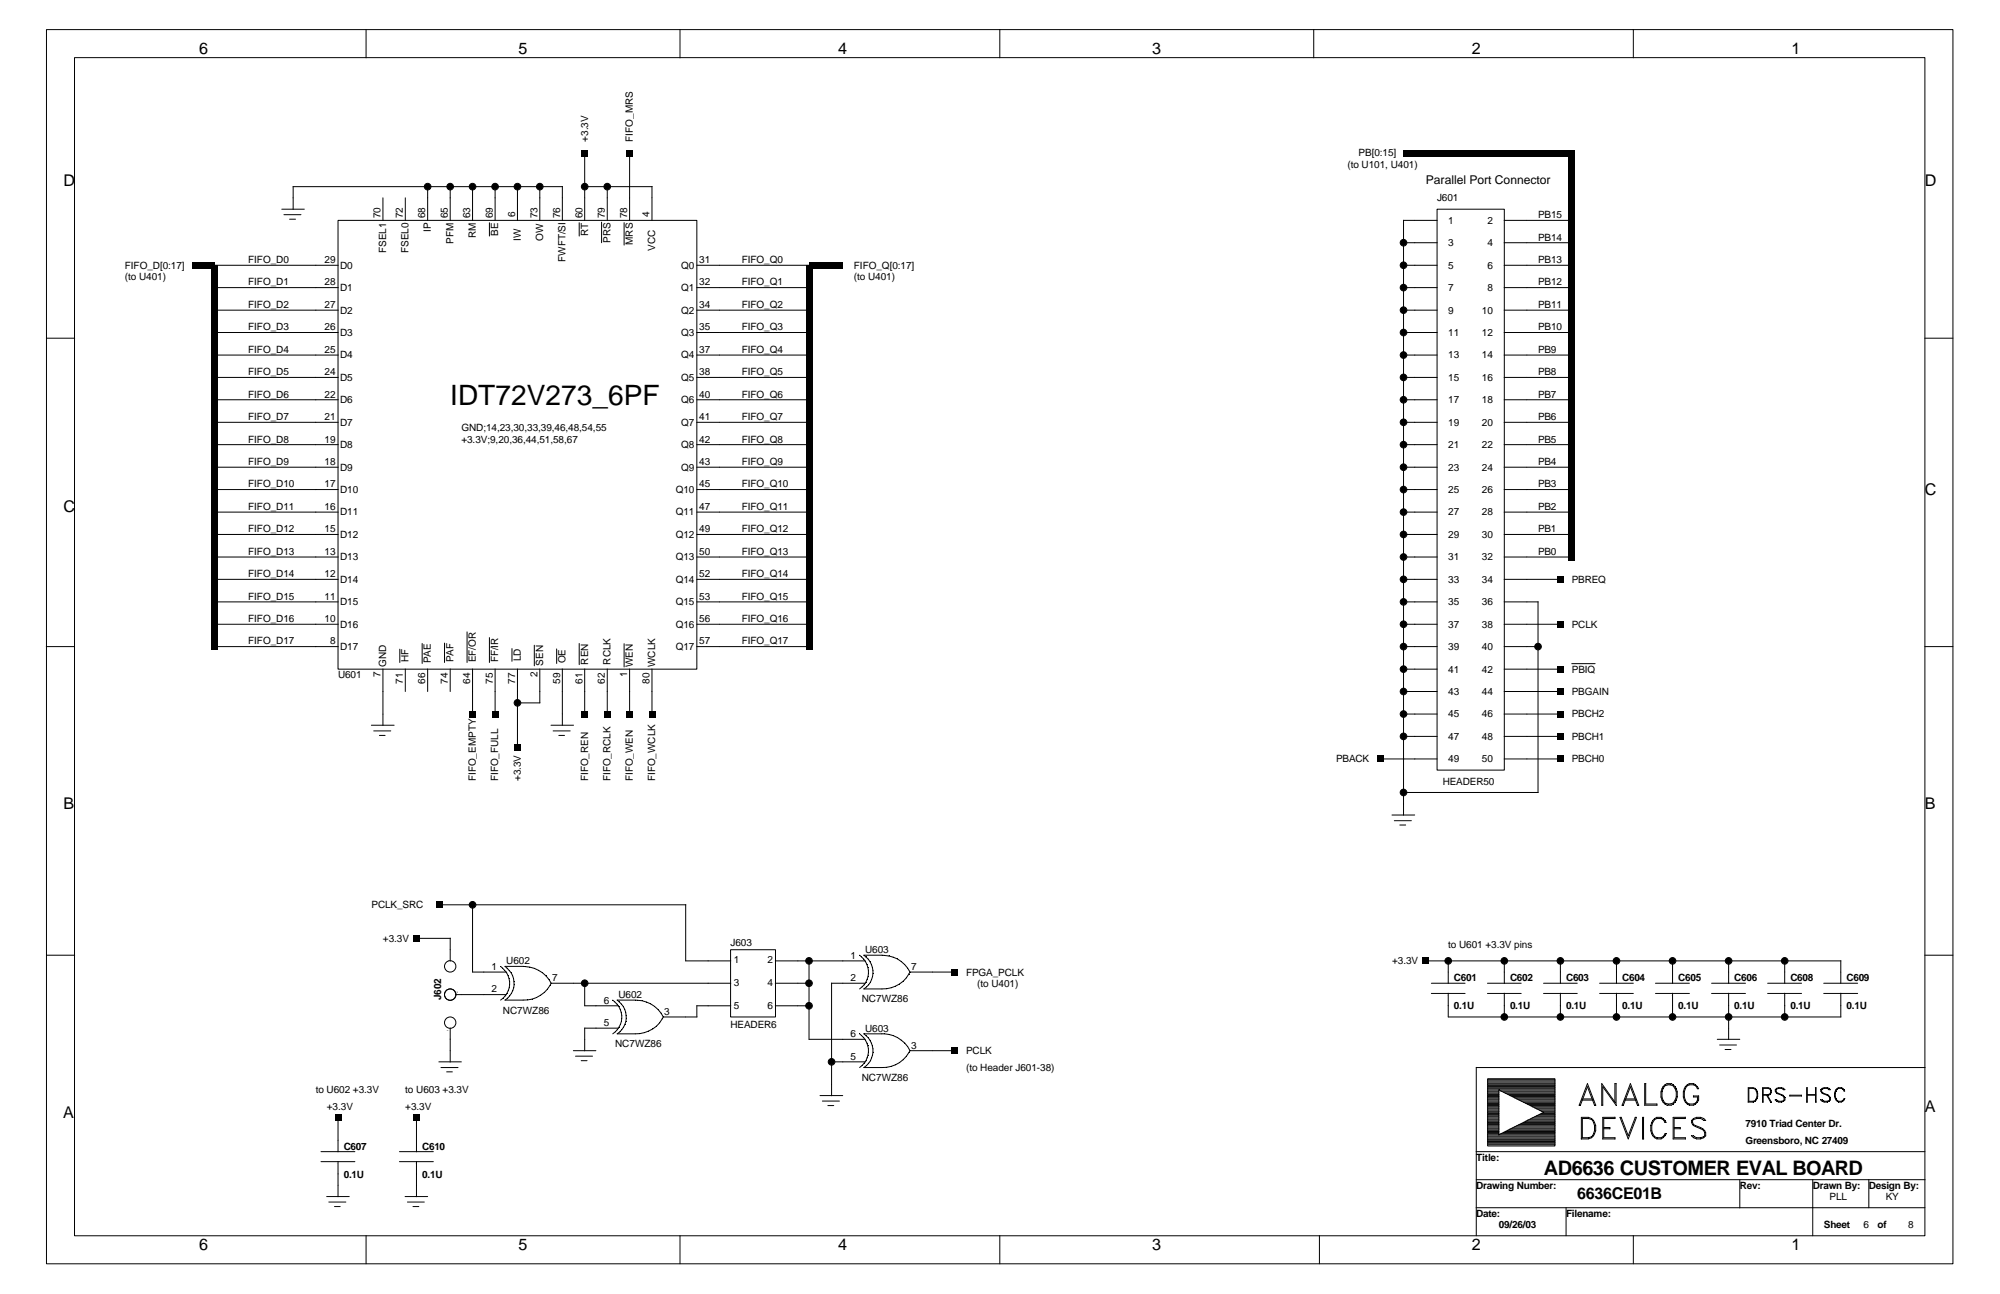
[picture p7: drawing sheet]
<svg xmlns="http://www.w3.org/2000/svg" width="432mm" height="279mm" viewBox="0 0 432 279" stroke-linecap="round" stroke-linejoin="round" font-family="sans-serif">
<defs><g id="words">
<text font-size="6.1" x="97.2" y="87.5">IDT72V273_6PF</text>
<text font-size="4.3" x="333.3" y="253.8">AD6636 CUSTOMER EVAL BOARD</text>
<g font-size="3.5">
<text x="43" y="11.7">6</text>
<text x="112" y="11.7">5</text>
<text x="181" y="11.7">4</text>
<text x="248.8" y="11.7">3</text>
<text x="317.8" y="11.7">2</text>
<text x="386.8" y="11.7">1</text>
<text x="13.7" y="40.3">D</text>
<text x="415.6" y="40.3">D</text>
<text x="415.6" y="106.9">C</text>
<text x="13.7" y="110.5">C</text>
<text x="13.7" y="174.7">B</text>
<text x="415.6" y="174.7">B</text>
<text x="13.7" y="241.3">A</text>
<text x="415.6" y="240.2">A</text>
<text x="340.5" y="258.8">6636CE01B</text>
<text x="43" y="269.9">6</text>
<text x="112" y="269.9">5</text>
<text x="181" y="269.9">4</text>
<text x="248.8" y="269.9">3</text>
<text x="317.8" y="269.9">2</text>
<text x="386.8" y="269.9">1</text>
</g>
<text font-size="2.6" x="307.8" y="39.8">Parallel Port Connector</text>
<g font-size="2.2">
<text x="127" y="30.6" transform="rotate(-90 127 30.6)">+3.3V</text>
<text x="136.7" y="30.6" transform="rotate(-90 136.7 30.6)">FIFO_MRS</text>
<text x="293.3" y="33.8">PB[0:15]</text>
<text x="290.9" y="36.2">(to U101, U401)</text>
<text x="82.2" y="47.1" transform="rotate(-90 82.2 47.1)">70</text>
<text x="87" y="47.1" transform="rotate(-90 87 47.1)">72</text>
<text x="91.8" y="47.1" transform="rotate(-90 91.8 47.1)">68</text>
<text x="96.7" y="47.1" transform="rotate(-90 96.7 47.1)">65</text>
<text x="101.5" y="47.1" transform="rotate(-90 101.5 47.1)">63</text>
<text x="106.4" y="47.1" transform="rotate(-90 106.4 47.1)">69</text>
<text x="111.2" y="46.9" transform="rotate(-90 111.2 46.9)">6</text>
<text x="116" y="47.1" transform="rotate(-90 116 47.1)">73</text>
<text x="120.9" y="47.1" transform="rotate(-90 120.9 47.1)">76</text>
<text x="125.7" y="47.1" transform="rotate(-90 125.7 47.1)">60</text>
<text x="130.6" y="47.1" transform="rotate(-90 130.6 47.1)">79</text>
<text x="135.4" y="47.1" transform="rotate(-90 135.4 47.1)">78</text>
<text x="140.3" y="46.9" transform="rotate(-90 140.3 46.9)">4</text>
<text x="310.3" y="43.5">J601</text>
<text x="332.1" y="47.1">PB15</text>
<text x="93" y="50" transform="rotate(-90 93 50)">IP</text>
<text x="97.9" y="52.7" transform="rotate(-90 97.9 52.7)">PFM</text>
<text x="102.7" y="51.4" transform="rotate(-90 102.7 51.4)">RM</text>
<text x="107.6" y="51" transform="rotate(-90 107.6 51)">BE</text>
<text x="112.4" y="51.9" transform="rotate(-90 112.4 51.9)">IW</text>
<text x="117.3" y="51.9" transform="rotate(-90 117.3 51.9)">OW</text>
<text x="127" y="51" transform="rotate(-90 127 51)">RT</text>
<text x="131.8" y="52.4" transform="rotate(-90 131.8 52.4)">PRS</text>
<text x="136.7" y="52.9" transform="rotate(-90 136.7 52.9)">MRS</text>
<text x="312.7" y="48.3">1</text>
<text x="312.7" y="53.2">3</text>
<text x="321.2" y="48.3">2</text>
<text x="321.2" y="53.2">4</text>
<text x="332.1" y="51.9">PB14</text>
<text x="27" y="58">FIFO_D[0:17]</text>
<text x="53.6" y="56.8">FIFO_D0</text>
<text x="70.1" y="56.8">29</text>
<text x="73.4" y="58">D0</text>
<text x="83.4" y="54.6" transform="rotate(-90 83.4 54.6)">FSEL1</text>
<text x="88.2" y="54.6" transform="rotate(-90 88.2 54.6)">FSEL0</text>
<text x="122.1" y="56.6" transform="rotate(-90 122.1 56.6)">FWFT/SI</text>
<text x="141.5" y="54.1" transform="rotate(-90 141.5 54.1)">VCC</text>
<text x="147.1" y="58">Q0</text>
<text x="151" y="56.8">31</text>
<text x="160.1" y="56.8">FIFO_Q0</text>
<text x="184.4" y="58">FIFO_Q[0:17]</text>
<text x="312.7" y="58">5</text>
<text x="321.2" y="58">6</text>
<text x="332.1" y="56.8">PB13</text>
<text x="27" y="60.5">(to U401)</text>
<text x="53.6" y="61.6">FIFO_D1</text>
<text x="70.1" y="61.6">28</text>
<text x="73.4" y="62.9">D1</text>
<text x="147.1" y="62.9">Q1</text>
<text x="151" y="61.6">32</text>
<text x="160.1" y="61.6">FIFO_Q1</text>
<text x="184.4" y="60.5">(to U401)</text>
<text x="312.7" y="62.9">7</text>
<text x="321.2" y="62.9">8</text>
<text x="332.1" y="61.6">PB12</text>
<text x="53.6" y="66.5">FIFO_D2</text>
<text x="53.6" y="71.3">FIFO_D3</text>
<text x="70.1" y="66.5">27</text>
<text x="70.1" y="71.3">26</text>
<text x="73.4" y="67.7">D2</text>
<text x="147.1" y="67.7">Q2</text>
<text x="151" y="66.5">34</text>
<text x="151" y="71.3">35</text>
<text x="160.1" y="71.3">FIFO_Q3</text>
<text x="160.1" y="66.5">FIFO_Q2</text>
<text x="312.7" y="67.7">9</text>
<text x="320" y="67.7">10</text>
<text x="332.1" y="71.3">PB10</text>
<text x="332.1" y="66.5">PB11</text>
<text x="53.6" y="76.2">FIFO_D4</text>
<text x="70.1" y="76.2">25</text>
<text x="73.4" y="72.6">D3</text>
<text x="73.4" y="77.4">D4</text>
<text x="147.1" y="72.6">Q3</text>
<text x="147.1" y="77.4">Q4</text>
<text x="151" y="76.2">37</text>
<text x="160.1" y="76.2">FIFO_Q4</text>
<text x="312.7" y="72.6">11</text>
<text x="312.7" y="77.4">13</text>
<text x="320" y="72.6">12</text>
<text x="320" y="77.4">14</text>
<text x="332.1" y="76.2">PB9</text>
<text x="53.6" y="81">FIFO_D5</text>
<text x="70.1" y="81">24</text>
<text x="73.4" y="82.3">D5</text>
<text x="147.1" y="82.3">Q5</text>
<text x="151" y="81">38</text>
<text x="160.1" y="81">FIFO_Q5</text>
<text x="312.7" y="82.3">15</text>
<text x="320" y="82.3">16</text>
<text x="332.1" y="81">PB8</text>
<text x="53.6" y="85.9">FIFO_D6</text>
<text x="70.1" y="85.9">22</text>
<text x="73.4" y="87.1">D6</text>
<text x="147.1" y="87.1">Q6</text>
<text x="151" y="85.9">40</text>
<text x="160.1" y="85.9">FIFO_Q6</text>
<text x="312.7" y="87.1">17</text>
<text x="320" y="87.1">18</text>
<text x="332.1" y="85.9">PB7</text>
<text x="53.6" y="90.7">FIFO_D7</text>
<text x="53.6" y="95.5">FIFO_D8</text>
<text x="70.1" y="90.7">21</text>
<text x="70.1" y="95.5">19</text>
<text x="73.4" y="91.9">D7</text>
<text x="99.6" y="93.1">GND;14,23,30,33,39,46,48,54,55</text>
<text x="99.6" y="95.5">+3.3V;9,20,36,44,51,58,67</text>
<text x="147.1" y="91.9">Q7</text>
<text x="151" y="90.7">41</text>
<text x="151" y="95.5">42</text>
<text x="160.1" y="95.5">FIFO_Q8</text>
<text x="160.1" y="90.7">FIFO_Q7</text>
<text x="312.7" y="91.9">19</text>
<text x="320" y="91.9">20</text>
<text x="332.1" y="95.5">PB5</text>
<text x="332.1" y="90.7">PB6</text>
<text x="53.6" y="100.4">FIFO_D9</text>
<text x="70.1" y="100.4">18</text>
<text x="73.4" y="96.8">D8</text>
<text x="73.4" y="101.6">D9</text>
<text x="147.1" y="101.6">Q9</text>
<text x="147.1" y="96.8">Q8</text>
<text x="151" y="100.4">43</text>
<text x="160.1" y="100.4">FIFO_Q9</text>
<text x="312.7" y="96.8">21</text>
<text x="312.7" y="101.6">23</text>
<text x="320" y="96.8">22</text>
<text x="320" y="101.6">24</text>
<text x="332.1" y="100.4">PB4</text>
<text x="53.6" y="105.2">FIFO_D10</text>
<text x="70.1" y="105.2">17</text>
<text x="73.4" y="106.5">D10</text>
<text x="145.9" y="106.5">Q10</text>
<text x="151" y="105.2">45</text>
<text x="160.1" y="105.2">FIFO_Q10</text>
<text x="312.7" y="106.5">25</text>
<text x="320" y="106.5">26</text>
<text x="332.1" y="105.2">PB3</text>
<text x="53.6" y="110.1">FIFO_D11</text>
<text x="70.1" y="110.1">16</text>
<text x="73.4" y="111.3">D11</text>
<text x="145.9" y="111.3">Q11</text>
<text x="151" y="110.1">47</text>
<text x="160.1" y="110.1">FIFO_Q11</text>
<text x="312.7" y="111.3">27</text>
<text x="320" y="111.3">28</text>
<text x="332.1" y="110.1">PB2</text>
<text x="53.6" y="114.9">FIFO_D12</text>
<text x="53.6" y="119.8">FIFO_D13</text>
<text x="70.1" y="114.9">15</text>
<text x="70.1" y="119.8">13</text>
<text x="73.4" y="116.2">D12</text>
<text x="145.9" y="116.2">Q12</text>
<text x="151" y="114.9">49</text>
<text x="151" y="119.8">50</text>
<text x="160.1" y="119.8">FIFO_Q13</text>
<text x="160.1" y="114.9">FIFO_Q12</text>
<text x="312.7" y="116.2">29</text>
<text x="320" y="116.2">30</text>
<text x="332.1" y="114.9">PB1</text>
<text x="332.1" y="119.8">PB0</text>
<text x="53.6" y="124.6">FIFO_D14</text>
<text x="70.1" y="124.6">12</text>
<text x="73.4" y="125.9">D14</text>
<text x="73.4" y="121">D13</text>
<text x="145.9" y="125.9">Q14</text>
<text x="145.9" y="121">Q13</text>
<text x="151" y="124.6">52</text>
<text x="160.1" y="124.6">FIFO_Q14</text>
<text x="312.7" y="121">31</text>
<text x="312.7" y="125.9">33</text>
<text x="320" y="121">32</text>
<text x="320" y="125.9">34</text>
<text x="339.3" y="125.9">PBREQ</text>
<text x="53.6" y="129.5">FIFO_D15</text>
<text x="70.1" y="129.5">11</text>
<text x="73.4" y="130.7">D15</text>
<text x="145.9" y="130.7">Q15</text>
<text x="151" y="129.5">53</text>
<text x="160.1" y="129.5">FIFO_Q15</text>
<text x="312.7" y="130.7">35</text>
<text x="320" y="130.7">36</text>
<text x="53.6" y="134.3">FIFO_D16</text>
<text x="70.1" y="134.3">10</text>
<text x="73.4" y="135.6">D16</text>
<text x="145.9" y="135.6">Q16</text>
<text x="151" y="134.3">56</text>
<text x="160.1" y="134.3">FIFO_Q16</text>
<text x="312.7" y="135.6">37</text>
<text x="320" y="135.6">38</text>
<text x="339.3" y="135.6">PCLK</text>
<text x="53.6" y="139.1">FIFO_D17</text>
<text x="71.3" y="139.1">8</text>
<text x="73.4" y="140.4">D17</text>
<text x="88.2" y="143" transform="rotate(-90 88.2 143)">HF</text>
<text x="93" y="143.3" transform="rotate(-90 93 143.3)">PAE</text>
<text x="97.9" y="143" transform="rotate(-90 97.9 143)">PAF</text>
<text x="102.7" y="143" transform="rotate(-90 102.7 143)">EF/OR</text>
<text x="107.6" y="143" transform="rotate(-90 107.6 143)">FF/IR</text>
<text x="112.4" y="142.8" transform="rotate(-90 112.4 142.8)">LD</text>
<text x="117.3" y="143.8" transform="rotate(-90 117.3 143.8)">SEN</text>
<text x="122.1" y="143.3" transform="rotate(-90 122.1 143.3)">OE</text>
<text x="127" y="143.5" transform="rotate(-90 127 143.5)">REN</text>
<text x="131.8" y="143.5" transform="rotate(-90 131.8 143.5)">RCLK</text>
<text x="145.9" y="140.4">Q17</text>
<text x="151" y="139.1">57</text>
<text x="160.1" y="139.1">FIFO_Q17</text>
<text x="312.7" y="140.4">39</text>
<text x="320" y="140.4">40</text>
<text x="73" y="146.4">U601</text>
<text x="82.2" y="146.2" transform="rotate(-90 82.2 146.2)">7</text>
<text x="83.4" y="144" transform="rotate(-90 83.4 144)">GND</text>
<text x="87" y="147.6" transform="rotate(-90 87 147.6)">71</text>
<text x="91.8" y="147.6" transform="rotate(-90 91.8 147.6)">66</text>
<text x="96.7" y="147.6" transform="rotate(-90 96.7 147.6)">74</text>
<text x="101.5" y="147.6" transform="rotate(-90 101.5 147.6)">64</text>
<text x="106.4" y="147.6" transform="rotate(-90 106.4 147.6)">75</text>
<text x="111.2" y="147.6" transform="rotate(-90 111.2 147.6)">77</text>
<text x="116" y="146.2" transform="rotate(-90 116 146.2)">2</text>
<text x="120.9" y="147.6" transform="rotate(-90 120.9 147.6)">59</text>
<text x="125.7" y="147.6" transform="rotate(-90 125.7 147.6)">61</text>
<text x="130.6" y="147.6" transform="rotate(-90 130.6 147.6)">62</text>
<text x="135.4" y="146.2" transform="rotate(-90 135.4 146.2)">1</text>
<text x="136.7" y="144" transform="rotate(-90 136.7 144)">WEN</text>
<text x="140.3" y="147.6" transform="rotate(-90 140.3 147.6)">80</text>
<text x="141.5" y="144" transform="rotate(-90 141.5 144)">WCLK</text>
<text x="312.7" y="145.2">41</text>
<text x="320" y="145.2">42</text>
<text x="339.3" y="145.2">PBIQ</text>
<text x="312.7" y="150.1">43</text>
<text x="312.7" y="154.9">45</text>
<text x="320" y="150.1">44</text>
<text x="320" y="154.9">46</text>
<text x="339.3" y="150.1">PBGAIN</text>
<text x="339.3" y="154.9">PBCH2</text>
<text x="312.7" y="159.8">47</text>
<text x="320" y="159.8">48</text>
<text x="339.3" y="159.8">PBCH1</text>
<text x="288.5" y="164.6">PBACK</text>
<text x="312.7" y="164.6">49</text>
<text x="320" y="164.6">50</text>
<text x="339.3" y="164.6">PBCH0</text>
<text x="102.7" y="168.7" transform="rotate(-90 102.7 168.7)">FIFO_EMPTY</text>
<text x="107.6" y="168.7" transform="rotate(-90 107.6 168.7)">FIFO_FULL</text>
<text x="112.4" y="168.7" transform="rotate(-90 112.4 168.7)">+3.3V</text>
<text x="127" y="168.7" transform="rotate(-90 127 168.7)">FIFO_REN</text>
<text x="131.8" y="168.7" transform="rotate(-90 131.8 168.7)">FIFO_RCLK</text>
<text x="136.7" y="168.7" transform="rotate(-90 136.7 168.7)">FIFO_WEN</text>
<text x="141.5" y="168.7" transform="rotate(-90 141.5 168.7)">FIFO_WCLK</text>
<text x="311.5" y="169.5">HEADER50</text>
<text x="80.2" y="196.1">PCLK_SRC</text>
<text x="82.7" y="203.4">+3.3V</text>
<text x="106.1" y="209.4">1</text>
<text x="109.3" y="208.2">U602</text>
<text x="157.7" y="204.3">J603</text>
<text x="158.5" y="208">1</text>
<text x="165.7" y="208">2</text>
<text x="183.6" y="207">1</text>
<text x="186.8" y="205.8">U603</text>
<text x="196.7" y="209.4">7</text>
<text x="300.6" y="208.2">+3.3V</text>
<text x="312.7" y="204.6">to U601 +3.3V pins</text>
<text x="95.2" y="215.9" transform="rotate(-90 95.2 215.9)">J602</text>
<text x="106.1" y="214.3">2</text>
<text x="119.2" y="211.8">7</text>
<text x="133.5" y="215.5">U602</text>
<text x="158.5" y="212.8">3</text>
<text x="165.7" y="212.8">4</text>
<text x="183.6" y="211.8">2</text>
<text x="208.6" y="210.7">FPGA_PCLK</text>
<text x="211" y="213.1">(to U401)</text>
<text x="313.9" y="211.8">C601</text>
<text x="326" y="211.8">C602</text>
<text x="338.1" y="211.8">C603</text>
<text x="350.2" y="211.8">C604</text>
<text x="362.3" y="211.8">C605</text>
<text x="374.4" y="211.8">C606</text>
<text x="386.5" y="211.8">C608</text>
<text x="398.7" y="211.8">C609</text>
<text x="108.6" y="218.9">NC7WZ86</text>
<text x="130.3" y="216.7">6</text>
<text x="130.3" y="221.5">5</text>
<text x="143.4" y="219.1">3</text>
<text x="158.5" y="217.9">5</text>
<text x="165.7" y="217.9">6</text>
<text x="186.1" y="216.5">NC7WZ86</text>
<text x="313.9" y="217.9">0.1U</text>
<text x="326" y="217.9">0.1U</text>
<text x="338.1" y="217.9">0.1U</text>
<text x="350.2" y="217.9">0.1U</text>
<text x="362.3" y="217.9">0.1U</text>
<text x="374.4" y="217.9">0.1U</text>
<text x="386.5" y="217.9">0.1U</text>
<text x="398.7" y="217.9">0.1U</text>
<text x="132.8" y="226.1">NC7WZ86</text>
<text x="157.7" y="222">HEADER6</text>
<text x="183.6" y="223.9">6</text>
<text x="186.8" y="222.8">U603</text>
<text x="196.7" y="226.4">3</text>
<text x="208.6" y="227.6">PCLK</text>
<text x="183.6" y="228.8">5</text>
<text x="186.1" y="233.4">NC7WZ86</text>
<text x="208.6" y="231.2">(to Header J601-38)</text>
<text x="68.2" y="236.1">to U602 +3.3V</text>
<text x="70.6" y="239.7">+3.3V</text>
<text x="87.5" y="239.7">+3.3V</text>
<text x="87.5" y="236.1">to U603 +3.3V</text>
<text x="376.9" y="243.3">7910 Triad Center Dr.</text>
<text x="74.2" y="248.2">C607</text>
<text x="91.1" y="248.2">C610</text>
<text x="318.7" y="250.6">Title:</text>
<text x="376.9" y="247">Greensboro, NC 27409</text>
<text x="74.2" y="254.3">0.1U</text>
<text x="91.1" y="254.3">0.1U</text>
<text x="318.7" y="256.7">Drawing Number:</text>
<text x="375.6" y="256.7">Rev:</text>
<text x="391.4" y="256.7">Drawn By:</text>
<text x="403.5" y="256.7">Design By:</text>
<text x="318.7" y="262.7">Date:</text>
<text x="338.1" y="262.7">Filename:</text>
<text x="395" y="259.1">PLL</text>
<text x="407.1" y="259.1">KY</text>
<text x="323.6" y="265.1">09/26/03</text>
<text x="393.8" y="265.1">Sheet</text>
<text x="402.3" y="265.1">6</text>
<text x="405.3" y="265.1">of</text>
<text x="411.9" y="265.1">8</text>
</g>
<g font-size=".4">
<text x="97.1" y="207.5" transform="rotate(-90 97.1 207.5)">3</text>
<text x="98.6" y="214.4">2</text>
<text x="96.8" y="222.7" transform="rotate(-90 96.8 222.7)">1</text>
</g>
<g font-size=".2">
<text x="312.5" y="214.8" transform="rotate(90 312.5 214.8)">2</text>
<text x="312.8" y="212.3" transform="rotate(-90 312.8 212.3)">1</text>
<text x="324.7" y="214.8" transform="rotate(90 324.7 214.8)">2</text>
<text x="325" y="212.3" transform="rotate(-90 325 212.3)">1</text>
<text x="336.8" y="214.8" transform="rotate(90 336.8 214.8)">2</text>
<text x="337.1" y="212.3" transform="rotate(-90 337.1 212.3)">1</text>
<text x="348.9" y="214.8" transform="rotate(90 348.9 214.8)">2</text>
<text x="349.2" y="212.3" transform="rotate(-90 349.2 212.3)">1</text>
<text x="361" y="214.8" transform="rotate(90 361 214.8)">2</text>
<text x="361.3" y="212.3" transform="rotate(-90 361.3 212.3)">1</text>
<text x="373.1" y="214.8" transform="rotate(90 373.1 214.8)">2</text>
<text x="373.4" y="212.3" transform="rotate(-90 373.4 212.3)">1</text>
<text x="385.2" y="214.8" transform="rotate(90 385.2 214.8)">2</text>
<text x="385.5" y="212.3" transform="rotate(-90 385.5 212.3)">1</text>
<text x="397.3" y="214.8" transform="rotate(90 397.3 214.8)">2</text>
<text x="397.6" y="212.3" transform="rotate(-90 397.6 212.3)">1</text>
<text x="72.8" y="251.1" transform="rotate(90 72.8 251.1)">2</text>
<text x="73.2" y="248.7" transform="rotate(-90 73.2 248.7)">1</text>
<text x="89.8" y="251.1" transform="rotate(90 89.8 251.1)">2</text>
<text x="90.1" y="248.7" transform="rotate(-90 90.1 248.7)">1</text>
</g>
</g></defs>
<g fill="none" stroke="#000" stroke-width=".22">
<path d="M10 6.4h411.6v266.5h-411.6zM16.1 12.4h399.5v254.4h-399.5zM79 6.4v6.1M146.8 6.4v6.1M215.9 6.4v6.1M283.6 6.4v6.1M352.6 6.4v6.1M126.2 33v14.6M135.9 33v14.6M46.4 57.3h26.6M60.8 45.2h4.9M61.3 46.4h3.7"/>
<path d="M62.5 47.3h1.3M63.3 40.3h58.2M63.3 40.3v4.9M73 47.6h77.5v96.9h-77.5zM82.7 42.7v4.9M87.5 42.7v4.9M92.3 40.3v7.3M97.2 40.3v7.3M102 40.3v7.3M105.7 48.1v2.9M106.9 40.3v7.3M111.7 40.3v7.3"/>
<path d="M116.5 40.3v7.3M121.4 40.3v7.3M125.1 48.1v2.9M126.2 40.3h14.6M129.9 48v4.4M131.1 40.3v7.3M134.7 48.1v4.8M140.8 40.3v7.3M150.4 57.3h24.3M303 57.3h7.3M303 47.5v128.5M303 52.4h7.3"/>
<path d="M303 47.6h7.3M310.3 45.2h14.5v121.1h-14.5zM324.7 57.3h14.7M324.7 52.4h14.7M324.7 47.6h14.7M10 73h6.1M46.4 76.7h26.6M46.4 71.8h26.6M46.4 67h26.6M46.4 62.1h26.6M150.4 76.7h24.3M150.4 71.8h24.3"/>
<path d="M150.4 67h24.3M150.4 62.1h24.3M303 76.7h7.3M303 71.8h7.3M303 67h7.3M303 62.1h7.3M324.7 76.7h14.7M324.7 71.8h14.7M324.7 67h14.7M324.7 62.1h14.7M415.5 73h6.1M46.4 86.3h26.6"/>
<path d="M46.4 96h26.6M46.4 91.2h26.6M46.4 81.5h26.6M150.4 86.3h24.3M150.4 96h24.3M150.4 91.2h24.3M150.4 81.5h24.3M303 86.3h7.3M303 96h7.3M303 91.2h7.3M303 81.5h7.3M324.7 86.3h14.7"/>
<path d="M324.7 96h14.7M324.7 91.2h14.7M324.7 81.5h14.7M46.4 115.4h26.6M46.4 110.6h26.6M46.4 105.7h26.6M46.4 100.9h26.6M150.4 115.4h24.3M150.4 110.6h24.3M150.4 105.7h24.3M150.4 100.9h24.3M303 115.4h7.3"/>
<path d="M303 110.6h7.3M303 105.7h7.3M303 100.9h7.3M324.7 115.4h14.7M324.7 110.6h14.7M324.7 105.7h14.7M324.7 100.9h14.7M10 139.6h6.1M46.4 139.6h26.6M46.4 134.8h26.6M46.4 130h26.6M46.4 125.1h26.6"/>
<path d="M46.4 120.3h26.6M91.1 138.9v4.4M96 138.9v4.1M100.8 136.4v6.6M105.7 137.7v5.3M115.4 139.3v4.5M125.1 138.9v4.6M134.7 139v5M150.4 139.6h24.3M150.4 134.8h24.3M150.4 130h24.3M150.4 125.1h24.3"/>
<path d="M150.4 120.3h24.3M303 139.6h7.3M303 134.8h7.3M303 130h7.3M303 125.1h7.3M303 120.3h7.3M324.7 139.6h7.4M324.7 134.8h12.2M324.7 130h7.4M324.7 125.1h12.2M324.7 120.3h14.7M332.1 129.9v41.2"/>
<path d="M415.5 139.6h6.1M80.2 156.6h4.9M80.7 157.8h3.7M81.9 158.8h1.2M82.7 144.4v12.2M86.3 140.2v2.8M87.5 144.4v4.9M92.3 144.4v4.9M97.2 144.4v4.9M102 144.4v9.8M106.9 144.4v9.8M110.5 140v2.8"/>
<path d="M111.7 144.4v17.1M111.7 151.8h4.9M116.5 144.4v7.4M119 156.6h4.8M119.4 157.8h3.7M120.2 140.1v3.2M120.6 158.8h1.3M121.4 144.4v12.2M126.2 144.4v9.8M131.1 144.4v9.8M135.9 144.4v9.8M140.8 144.4v9.8"/>
<path d="M303 159h7.3M303 154.2h7.3M303 149.3h7.3M303 144.5h7.3M324.7 159h12.2M324.7 154.2h12.2M324.7 149.3h12.2M324.7 144.5h12.2M339.3 143.3h5.1M298.2 163.9h12.1M300.5 176h4.9M301 177.2h3.7"/>
<path d="M302.2 178.1h1.3M303 171.1h29.1M324.7 163.9h12.2M94.8 195.4h53.3M102 195.3v14.6h7.3M148 195.3v12.2h9.8M10 206.2h6.1M89.9 202.6h7.3M97.2 202.6v4.9M98.3 214.8h11M108.1 208.7l.4 .3a4.3 4.3 0 0 1 1.5 3M109 208.7a17.4 17.4 0 0 1 6.4 .4 6.5 6.5 0 0 1 3.6 3.2 6.5 6.5 0 0 1-6.1 3.6h-3.9a4.3 4.3 0 0 0 0-7.2z"/>
<path d="M110 211.9a4.4 4.4 0 0 1-1.9 4M119 212.3h38.8M126.2 212.3v4.9h7.4M132.3 215.9l.4 .4a4.3 4.3 0 0 1 1.5 2.9M133.2 215.9a17.4 17.4 0 0 1 6.4 .5 6.5 6.5 0 0 1 3.6 3.2M133.3 215.9a4.4 4.4 0 0 1 0 7.3M134.2 219.2a4.4 4.4 0 0 1-1.9 4M143.2 219.6h7.3M143.2 219.6a6.5 6.5 0 0 1-6 3.6h-4M150.5 217.2h7.3M150.5 217.1v2.5M157.7 205.1h9.7v14.5h-9.7z"/>
<path d="M167.4 207.5h19.4M167.4 217.2h7.3M167.4 212.3h7.3M174.7 207.4v17h12.1M185.6 206.2a4.4 4.4 0 0 1 0 7.3M186.5 206.2a17.4 17.4 0 0 1 6.3 .5 6.5 6.5 0 0 1 3.7 3.2 6.5 6.5 0 0 1-6.1 3.6h-3.9M186.5 206.2a4.4 4.4 0 0 1 0 7.3M186.8 212.3h-7.3v24.3M196.4 209.9h9.8M307.8 207.5h89.7M309 212.3h7.3M309 214.5h7.3"/>
<path d="M312.7 214.5v5.1h84.8M312.7 207.4v4.9M321.1 212.3h7.3M321.1 214.5h7.3M324.8 207.4v4.9M324.8 214.5v5.1M333.2 212.3h7.3M333.2 214.5h7.3M336.9 207.4v4.9M336.9 214.5v5.1M345.4 212.3h7.2M345.4 214.5h7.2"/>
<path d="M349 207.4v4.9M349 214.5v5.1M357.4 212.3h7.3M357.4 214.5h7.3M361.1 207.4v4.9M361.1 214.5v5.1M369.5 212.3h7.4M369.5 214.5h7.4M373.2 207.4v4.9M373.2 214.5v10M381.6 212.3h7.4M381.6 214.5h7.4"/>
<path d="M385.3 207.4v4.9M385.3 214.5v5.1M393.7 212.3h7.4M393.7 214.5h7.4M397.4 207.4v4.9M397.4 214.5v5.1M415.5 206.2h6.1M94.7 229.3h4.9M95.2 230.5h3.7M96.4 231.4h1.3M97.2 222v7.3M123.8 226.9h4.9"/>
<path d="M124.2 228h3.7M125.5 229h1.2M126.2 222v4.9M126.2 222h7.4M177 236.6h4.9M177.5 237.7h3.7M178.7 238.7h1.3M179.5 229.3h7.3M185.6 223.2a4.7 4.7 0 0 1 1.9 3.3M186.5 223.2h4.4a6.5 6.5 0 0 1 5.6 3.7 6.5 6.5 0 0 1-6.1 3.6h-3.9M186.5 223.2a4.6 4.6 0 0 1 2 3.3M187.5 226.4a4.6 4.6 0 0 1-1.9 4.1"/>
<path d="M188.5 226.4a4.5 4.5 0 0 1-2 4.1M196.4 226.9h9.8M318.7 230.5h96.9M318.7 230.5v36.3M321.1 238.7h2.5M321.1 237.7h2.5M321.1 236.6h2.5M321.1 235.6h2.5M321.1 236.1h2.5M321.1 237h2.5M321.1 237.5h2.5M321.1 238.3h2.5"/>
<path d="M321.1 239.2h2.5M321.1 239.7h2.5M321.1 235.1h14.6M321.1 234.6h14.6M321.1 234.1h14.6M321.1 233.6h14.6M321.1 233.1h14.6M321.2 232.9h14.5v14.5h-14.5zM321.2 235.8h2.4M321.2 236.3h2.4M321.2 236.8h2.4M321.2 237.3h2.4"/>
<path d="M321.2 238h2.4M321.2 238.5h2.4M321.2 239h2.4M321.2 239.4h2.4M321.2 239.9h2.4M321.2 235.3h14.5M321.2 234.9h14.5M321.2 234.4h14.5M321.2 233.9h14.5M321.2 233.4h14.5M323.6 235.3l9.7 4.9-9.7 4.9zM324 235.6h11.7"/>
<path d="M324.6 235.8h11.1M325 236.1h10.7M325.5 236.3h10.2M326 236.6h9.7M326.5 236.8h9.2M326.9 237h8.8M327.4 237.3h8.3M327.9 237.5h7.8M328.4 237.7h7.3M328.9 238h6.8M329.4 238.3h6.3M329.8 238.5h5.9"/>
<path d="M330.4 238.7h5.3M330.8 239h4.9M331.3 239.2h4.4M331.8 239.4h3.9M332.3 239.7h3.4M332.7 239.9h3M340.9 238.6h.3l1.5-3.9 1.6 3.9h.3M341 238.6l1.7-4.6 1.8 4.6M341.4 237.5h2.7M341.6 237.3h2.3M345.8 238.6h.2M348.9 238.6l-2.9-3.9v4"/>
<path d="M348.9 234v4.7M349 234h-.3v4l-2.9-4v4.7M350.2 238.6h.3l1.5-3.9 1.5 3.9h.3l-1.8-4.6-1.8 4.6M350.7 237.5h2.7M350.9 237.3h2.2M355.1 238.6h2.7M355.3 234v4.4M355.3 238.4h2.5M355.3 234h-.2v4.7M357.7 238.4v.3M358.8 236.9a1.45 1.45 0 0 0 1.8 1.5M359.9 234a1.89 1.89 0 0 1 2.2 1.8"/>
<path d="M359.9 234a2.39 2.39 0 0 0-1.3 2.9M360.1 234.2l1.1 .2 .7 1.4M360.1 234.2l-.6 .2-.5 .7-.2 .7v1.1M361.9 235.7v1.2l-.2 .6-.5 .7-.6 .2M362.1 235.7a2.63 2.63 0 0 1-1.3 2.9 1.85 1.85 0 0 1-2.2-1.7M363.4 236.9a1.91 1.91 0 0 0 2.3 1.7M363.6 236.9a1.56 1.56 0 0 0 1.1 1.5h1M364.7 234a1.77 1.77 0 0 1 2 1.1h-.3M364.7 234.2h.9l.5 .2 .4 .7M364.7 234a2.39 2.39 0 0 0-1.3 2.9M364.7 234.2a1.56 1.56 0 0 0-1.1 1.6v1.1M365.6 236.6h1.1a1.77 1.77 0 0 1-1.1 2"/>
<path d="M365.6 236.9h.9M365.6 236.6v.3M366.5 236.8a1.24 1.24 0 0 1-.9 1.6M370.8 224.4h4.8M371.3 225.6h3.6M372.4 226.6h1.3M378.5 235a1.58 1.58 0 0 1 .6 2.5l-.6 .3h-1M378.5 234.9a1.64 1.64 0 0 1 .7 2.6l-.3 .3-.4 .2h-1.1M378.5 234.9h-1.1v3.1M378.5 235h-.9v2.8M381.4 236.5l.9 1.5h.2M381.6 236.5l.8 1.5"/>
<path d="M381.7 234.9a.85 .85 0 0 1 .7 1M381.7 235l.4 .2 .2 .7M381.8 235h-1.1v3h-.2M381.8 234.9h-1.3v3.1M382.3 235.9l-.2 .3-.4 .1h-1.1M382.4 235.9l-.3 .4-1.5 .2M383.2 237.5h.4a1.12 1.12 0 0 0 1.5 .2l.1-.2M383.3 237.5a1.32 1.32 0 0 0 2.1 0M385 235.3h.4a1.4 1.4 0 0 0-2.1 0 .85 .85 0 0 0 .6 .9l.7 .3a.84 .84 0 0 1 .6 1M385.1 235.3l-.2-.1a1.19 1.19 0 0 0-1.4 .1v.3a2.17 2.17 0 0 0 1.4 .9l.5 .6v.4M386.4 236.6h2.6M388.9 236.5v.2"/>
<path d="M389 236.5h-2.6v.2M390.2 234.9v3.1h-.2M390.2 236.5h1.8M390.2 236.3h1.8M390.2 234.9h-.1v3.1M391.9 234.9h.2v3.1M392 234.9v3.1h.1M393.1 237.5h.3l.5 .3M393.1 237.5l.8 .5M393.8 234.9l1.1 .1 .3 .3h-.4M393.8 235h.7l.4 .3M393.9 234.9l-.5 .1-.3 .3a.85 .85 0 0 0 .6 .9l.8 .3a.84 .84 0 0 1 .5 1"/>
<path d="M393.9 235l-.5 .2-.1 .4a1.98 1.98 0 0 0 1.5 .9l.4 .6v.4M395 237.5l-.5 .3h-.7M395.2 237.5l-.7 .5h-.7M396.9 234.9l.9 .1 .5 .6-.7-.6h-.7M397 235a1.67 1.67 0 0 0 0 2.8h.6M397 234.9a1.75 1.75 0 0 0 0 3.1h.6M398.3 237.2l-.2 .3-.5 .5M398.3 237.2l-.7 .6M69.3 248.7h7.3M69.3 250.8h7.3M70.5 258.4h4.9M71 259.5h3.7"/>
<path d="M73 241.3v7.4M73 250.8v7.6M86.2 248.7h7.4M86.2 250.8h7.4M87.5 258.4h4.8M88 259.5h3.6M89.9 241.3v7.4M89.9 250.8v7.6M318.7 248.7h96.9M318.7 254.7h96.9M321.1 240.2h2.5M321.1 240.7h2.5"/>
<path d="M321.1 241.1h2.5M321.1 241.6h2.5M321.1 242.1h2.5M321.1 242.6h2.5M321.1 243.1h2.5M321.1 243.6h2.5M321.1 244.1h2.5M321.1 244.5h2.5M321.1 246.5h14.6M321.1 246h14.6M321.1 245.5h14.6M321.1 245h14.6"/>
<path d="M321.1 247h14.6M321.2 240.4h2.4M321.2 240.9h2.4M321.2 241.4h2.4M321.2 241.9h2.4M321.2 242.4h2.4M321.2 242.8h2.4M321.2 243.3h2.4M321.2 243.8h2.4M321.2 244.3h2.4M321.2 244.8h2.4M321.2 246.7h14.5"/>
<path d="M321.2 246.2h14.5M321.2 245.7h14.5M321.2 245.3h14.5M321.2 247.2h14.5M324 244.8h11.7M324.6 244.5h11.1M325 244.3h10.7M325.5 244.1h10.2M326 243.8h9.7M326.5 243.6h9.2M326.9 243.3h8.8M327.4 243.1h8.3"/>
<path d="M327.9 242.8h7.8M328.4 242.6h7.3M328.9 242.4h6.8M329.4 242.1h6.3M329.8 241.9h5.9M330.4 241.6h5.3M330.8 241.4h4.9M331.3 241.1h4.4M331.8 240.9h3.9M332.3 240.7h3.4M332.7 240.4h3M333.3 240.2h2.4"/>
<path d="M342.9 241.3a2.28 2.28 0 0 1 1.6 2.9M342.9 241.5a1.46 1.46 0 0 1 1.4 1.5v1.2M343 241.3h-1.6v4.7M343 241.5h-1.4v4.2M344.3 244.1a1.46 1.46 0 0 1-1.4 1.6h-1.3M344.5 244.1a2.04 2.04 0 0 1-1.6 1.8h-1.5M346 245.9h2.7M346.2 245.7h2.5v.3M346.2 243.5h1.4M346.2 243.7h1.4M347.6 243.5v.3M348.7 241.2v.3h-2.5v4.2"/>
<path d="M348.7 241.3h-2.7v4.7M353 241.3h.3l-1.8 4.6-1.7-4.6h.3l1.4 3.9 1.6-3.9M354.6 245.9h.3M354.8 241.3v4.7M354.9 241.3h-.3v4.7M356.4 244.1a1.91 1.91 0 0 0 2.2 1.8M356.6 244.1l.7 1.3 .4 .3h.9M359.4 242.4h.3a1.61 1.61 0 0 0-1.5-1.2 1.61 1.61 0 0 0-1.6 1.2l-.2 .6v1.2M359.5 242.4l-.3-.5-.6-.4h-.9a2.31 2.31 0 0 0-1.1 2.7M359.7 244.8l-.2 .4-.9 .7M359.7 244.8h-.2l-.3 .4-.6 .5M361.2 245.9h2.7"/>
<path d="M361.4 245.7h2.5M361.4 243.5h1.4M361.4 243.7h1.4M362.8 243.5v.3M363.9 241.2v.3M363.9 245.7v.3M363.9 241.3h-2.7v4.7M363.9 241.5h-2.5v4.2M365.2 245.2h.4l.7 .5M365.2 242.4l.4 .6 1.6 .7a1.1 1.1 0 0 1 .6 1.7l-.6 .3h-.9M365.2 245.2l.4 .5 .7 .2M365.4 242.4l.2 .4a4.1 4.1 0 0 1 2.7 1.8v.6l-.5 .5-.6 .2h-.9"/>
<path d="M366.3 241.5h.9l.6 .4M366.3 241.3h.9l.6 .2 .5 .4h-.5M366.3 241.3l-.7 .2-.4 .4v.5M366.3 241.5l-.7 .2-.2 .2v.5M375.6 254.7v6.1M391.4 254.7v12.1M403.5 254.7v6.1M72.2 260.5h1.2M79 266.8v6.1M89.2 260.5h1.2M146.8 266.8v6.1M215.9 266.8v6.1"/>
<path d="M284.9 266.8v6.1M318.7 260.8h96.9M338.1 260.7v6.1M352.6 266.8v6.1"/>
<circle cx="92.3" cy="40.3" r=".72"/>
<circle cx="97.2" cy="40.3" r=".72"/>
<circle cx="102" cy="40.3" r=".72"/>
<circle cx="106.9" cy="40.3" r=".72"/>
<circle cx="111.7" cy="40.3" r=".72"/>
<circle cx="116.5" cy="40.3" r=".72"/>
<circle cx="126.2" cy="40.3" r=".72"/>
<circle cx="131.1" cy="40.3" r=".72"/>
<circle cx="303" cy="57.3" r=".72"/>
<circle cx="303" cy="52.4" r=".72"/>
<circle cx="303" cy="67" r=".72"/>
<circle cx="303" cy="71.8" r=".72"/>
<circle cx="303" cy="62.1" r=".72"/>
<circle cx="303" cy="76.7" r=".72"/>
<circle cx="303" cy="96" r=".72"/>
<circle cx="303" cy="91.2" r=".72"/>
<circle cx="303" cy="81.5" r=".72"/>
<circle cx="303" cy="86.3" r=".72"/>
<circle cx="303" cy="115.4" r=".72"/>
<circle cx="303" cy="110.6" r=".72"/>
<circle cx="303" cy="105.7" r=".72"/>
<circle cx="303" cy="100.9" r=".72"/>
<circle cx="303" cy="130" r=".72"/>
<circle cx="303" cy="125.1" r=".72"/>
<circle cx="303" cy="120.3" r=".72"/>
<circle cx="303" cy="139.6" r=".72"/>
<circle cx="303" cy="134.8" r=".72"/>
<circle cx="332.1" cy="139.6" r=".72"/>
<circle cx="111.7" cy="151.8" r=".72"/>
<circle cx="303" cy="144.5" r=".72"/>
<circle cx="303" cy="159" r=".72"/>
<circle cx="303" cy="154.2" r=".72"/>
<circle cx="303" cy="149.3" r=".72"/>
<circle cx="303" cy="171.1" r=".72"/>
<circle cx="102" cy="195.4" r=".72"/>
<circle cx="97.2" cy="214.8" r="1.23"/>
<circle cx="97.2" cy="208.7" r="1.23"/>
<circle cx="126.2" cy="212.3" r=".72"/>
<circle cx="174.7" cy="212.3" r=".72"/>
<circle cx="174.7" cy="207.5" r=".72"/>
<circle cx="174.7" cy="217.2" r=".72"/>
<circle cx="312.7" cy="207.5" r=".72"/>
<circle cx="324.8" cy="219.6" r=".72"/>
<circle cx="324.8" cy="207.5" r=".72"/>
<circle cx="336.9" cy="219.6" r=".72"/>
<circle cx="336.9" cy="207.5" r=".72"/>
<circle cx="349" cy="219.6" r=".72"/>
<circle cx="349" cy="207.5" r=".72"/>
<circle cx="361.1" cy="219.6" r=".72"/>
<circle cx="361.1" cy="207.5" r=".72"/>
<circle cx="373.2" cy="219.6" r=".72"/>
<circle cx="373.2" cy="207.5" r=".72"/>
<circle cx="385.3" cy="219.6" r=".72"/>
<circle cx="385.3" cy="207.5" r=".72"/>
<circle cx="97.2" cy="220.8" r="1.23"/>
<circle cx="179.5" cy="229.3" r=".72"/>
</g>
<g fill="#000">
<path d="M125.5 32.3h1.5v1.5h-1.5zM135.2 32.3h1.5v1.5h-1.5zM303 32.3h36.3v1.5h-36.3zM338.6 32.3h1.5v1.5h-1.5zM41.5 56.6h4.9v1.4h-4.9zM174.7 56.6h7.2v1.4h-7.2zM338.6 33h1.5v14.6h-1.5zM338.6 47.6h1.5v4.8h-1.5zM338.6 52.4h1.5v4.9h-1.5zM45.6 57.3h1.5v4.8h-1.5zM45.6 62.1h1.5v4.9h-1.5zM45.6 67h1.5v4.8h-1.5z"/>
<path d="M45.6 71.8h1.5v4.9h-1.5zM173.9 57.3h1.5v4.8h-1.5zM173.9 62.1h1.5v4.9h-1.5zM173.9 67h1.5v4.8h-1.5zM173.9 71.8h1.5v4.9h-1.5zM338.6 71.8h1.5v4.9h-1.5zM338.6 67h1.5v4.8h-1.5zM338.6 62.1h1.5v4.9h-1.5zM338.6 57.3h1.5v4.8h-1.5zM45.6 76.7h1.5v4.8h-1.5zM45.6 81.5h1.5v4.8h-1.5zM45.6 86.3h1.5v4.9h-1.5z"/>
<path d="M45.6 91.2h1.5v4.8h-1.5zM173.9 76.7h1.5v4.8h-1.5zM173.9 81.5h1.5v4.8h-1.5zM173.9 86.3h1.5v4.9h-1.5zM173.9 91.2h1.5v4.8h-1.5zM338.6 91.2h1.5v4.8h-1.5zM338.6 86.3h1.5v4.9h-1.5zM338.6 81.5h1.5v4.8h-1.5zM338.6 76.7h1.5v4.8h-1.5zM45.6 96h1.5v4.9h-1.5zM45.6 100.9h1.5v4.8h-1.5zM45.6 105.7h1.5v4.9h-1.5z"/>
<path d="M45.6 110.6h1.5v4.8h-1.5zM173.9 96h1.5v4.9h-1.5zM173.9 100.9h1.5v4.8h-1.5zM173.9 105.7h1.5v4.9h-1.5zM173.9 110.6h1.5v4.8h-1.5zM338.6 110.6h1.5v4.8h-1.5zM338.6 105.7h1.5v4.9h-1.5zM338.6 100.9h1.5v4.8h-1.5zM338.6 96h1.5v4.9h-1.5zM45.6 115.4h1.5v4.9h-1.5zM45.6 120.3h1.5v4.8h-1.5zM45.6 125.1h1.5v4.9h-1.5z"/>
<path d="M45.6 130h1.5v4.8h-1.5zM45.6 134.8h1.5v4.8h-1.5zM173.9 115.4h1.5v4.9h-1.5zM173.9 120.3h1.5v4.8h-1.5zM173.9 125.1h1.5v4.9h-1.5zM173.9 130h1.5v4.8h-1.5zM173.9 134.8h1.5v4.8h-1.5zM336.2 134.1h1.4v1.4h-1.4zM336.2 124.4h1.4v1.4h-1.4zM338.6 115.4h1.5v4.9h-1.5zM338.6 119.5h1.5v1.5h-1.5zM45.6 138.9h1.5v1.5h-1.5z"/>
<path d="M101.3 153.5h1.4v1.4h-1.4zM106.1 153.5h1.5v1.4h-1.5zM125.5 153.5h1.5v1.4h-1.5zM130.3 153.5h1.5v1.4h-1.5zM135.2 153.5h1.5v1.4h-1.5zM140 153.5h1.5v1.4h-1.5zM173.9 138.9h1.5v1.5h-1.5zM336.2 158.3h1.4v1.4h-1.4zM336.2 153.5h1.4v1.4h-1.4zM336.2 148.6h1.4v1.5h-1.4zM336.2 143.8h1.4v1.4h-1.4zM111 160.7h1.4v1.5h-1.4z"/>
<path d="M297.4 163.2h1.5v1.4h-1.5zM336.2 163.2h1.4v1.4h-1.4zM94.1 194.6h1.4v1.5h-1.4zM89.2 201.9h1.4v1.5h-1.4zM108.1 208.6l.1 .1zM108.5 209l.1 .1zM108.6 215.5l.1 .1zM109 209.5l.1 .1zM109.1 208.6v.1zM109.1 215v.1zM109.4 210l.1 .1zM109.4 214.5h.1z"/>
<path d="M109.5 209l.1 .1zM109.6 215.5l.1 .1zM109.7 210.6l.1 .1zM109.7 213.9l.1 .1zM109.9 211.2l.1 .1zM109.9 209.5l.1 .1zM109.9 213.2l.1 .1zM110 215l.1 .1zM110 212.6l.1 .1zM110.4 210v.1zM110.4 214.5h.1zM110.7 210.6v.1z"/>
<path d="M110.7 213.9l.1 .1zM110.9 211.2l.1 .1zM110.9 213.2l.1 .1zM111 211.9v.1zM111 212.6l.1 .1zM112.9 208.6l.1 .1zM113.4 208.7h.1zM113.9 215.9h.1zM114.4 208.8l.1 .1zM114.9 215.7l.1 .1zM115.4 209v.1zM115.8 215.3l.1 .1z"/>
<path d="M116.2 209.5h.1zM116.7 214.8l.1 .1zM117.1 210l.1 .1zM117.5 214.2l.1 .1zM118.2 213.5l.1 .1zM118.5 211.4l.1 .1zM118.7 212.7l.1 .1zM119 212.3h.1zM132.3 215.9l.1 .1zM132.7 216.3l.1 .1zM133.2 216.7l.1 .1zM133.3 215.9v.1z"/>
<path d="M133.6 217.3l.1 .1zM133.7 216.3l.1 .1zM133.9 217.9l.1 .1zM134.1 218.5l.1 .1zM134.2 216.7v.1zM134.2 219.8l.1 .1zM134.6 217.3l.1 .1zM134.9 217.9l.1 .1zM135.1 218.5l.1 .1zM135.2 219.2l.1 .1zM135.2 219.8l.1 .1zM137.2 215.9v.1z"/>
<path d="M137.6 215.9l.1 .1zM138.6 216l.1 .1zM139.6 216.3l.1 .1zM140.5 216.7v.1zM141.3 217.3h.1zM142.1 217.9l.1 .1zM142.7 218.7l.1 .1zM143.2 219.5l.1 .1zM185.6 206.2l.1 .1zM186 206.6l.1 .1zM186.1 213.1h.1zM186.5 207.1h.1z"/>
<path d="M186.5 206.2l.1 .1zM186.6 212.6v.1zM186.9 207.6v.1zM186.9 206.6l.1 .1zM186.9 212l.1 .1zM187.1 213.1h.1zM187.2 208.2v.1zM187.2 211.5h.1zM187.4 208.8l.1 .1zM187.4 210.8l.1 .1zM187.5 210.1l.1 .1zM187.5 212.6l.1 .1z"/>
<path d="M187.8 207.6l.1 .1zM187.9 212l.1 .1zM188.1 208.2l.1 .1zM188.2 211.5h.1zM188.3 208.8l.1 .1zM188.4 210.8l.1 .1zM188.5 210.1l.1 .1zM190.4 206.2l.1 .1zM190.9 206.2l.1 .1zM191.4 213.4l.1 .1zM191.9 206.4l.1 .1zM192.4 213.2l.1 .1z"/>
<path d="M192.8 206.6l.1 .1zM193.3 212.9l.1 .1zM193.8 207v.1zM194.2 212.4l.1 .1zM195 211.8l.1 .1zM195.3 208.2l.1 .1zM195.7 211.1v.1zM196 209v.1zM196.2 210.3l.1 .1zM196.5 209.8l.1 .1zM205.4 209.2h1.5v1.4h-1.5zM307.1 206.8h1.5v1.4h-1.5z"/>
<path d="M132.8 222.8h.1zM133.3 222.3v.1zM133.6 221.7l.1 .1zM133.8 222.8h.1zM133.9 221.1l.1 .1zM134.2 220.5v.1zM134.2 222.3l.1 .1zM134.6 221.7l.1 .1zM134.9 221.1l.1 .1zM135.1 220.5l.1 .1zM138.1 223.1l.1 .1zM139.1 222.9l.1 .1z"/>
<path d="M140 222.6l.1 .1zM140.9 222.1l.1 .1zM141.7 221.5l.1 .1zM142.4 220.8l.1 .1zM185.6 223.2l.1 .1zM186 223.6h.1zM186.1 230l.1 .1zM186.5 224l.1 .1zM186.5 223.2l.1 .1zM186.6 229.5v.1zM186.9 224.6v.1zM186.9 223.6h.1z"/>
<path d="M186.9 229l.1 .1zM187.1 230l.1 .1zM187.2 225.2v.1zM187.2 228.4l.1 .1zM187.4 225.8l.1 .1zM187.4 227.8h.1zM187.5 224v.1zM187.5 227.1l.1 .1zM187.5 229.5l.1 .1zM187.8 224.6l.1 .1zM187.9 229l.1 .1zM188.1 225.2l.1 .1z"/>
<path d="M188.2 228.4l.1 .1zM188.3 225.8l.1 .1zM188.4 227.8h.1zM188.5 227.1l.1 .1zM190.9 223.2l.1 .1zM191.4 230.4l.1 .1zM191.9 223.3l.1 .1zM192.4 230.2l.1 .1zM192.8 223.6h.1zM193.3 229.9l.1 .1zM193.8 224v.1zM194.2 229.4l.1 .1z"/>
<path d="M194.6 224.5v.1zM195 228.8l.1 .1zM195.3 225.2l.1 .1zM195.7 228v.1zM196 225.9v.1zM196.2 227.2l.1 .1zM196.5 226.8l.1 .1zM205.4 226.1h1.5v1.5h-1.5zM323.6 235.3l.1 .1zM341 238.6v.1zM341.2 238.6l.1 .1zM344.3 238.6v.1z"/>
<path d="M344.5 238.6l.1 .1zM348.7 237.9v.1zM348.9 238.6l.1 .1zM350.2 238.6l.1 .1zM350.5 238.6l.1 .1zM353.5 238.6l.1 .1zM353.8 238.6l.1 .1zM358.6 235.7l.1 .1zM358.8 235l.1 .1zM358.8 237.5l.1 .1zM358.8 235.7l.1 .1zM359 234.6l.1 .1z"/>
<path d="M359 237.9l.1 .1zM359 235l.1 .1zM359 237.5l.1 .1zM359.5 234.2v.1zM359.5 238.3v.1zM359.5 234.4v.1zM359.5 238.1v.1zM359.9 238.6l.1 .1zM360.1 238.3l.1 .1zM360.6 234.2v.1zM360.8 233.9l.1 .1zM361.2 238.3l.1 .1z"/>
<path d="M361.2 234.2l.1 .1zM361.2 238.1l.1 .1zM361.2 234.4l.1 .1zM361.7 237.9v.1zM361.7 234.6v.1zM361.7 237.5v.1zM361.7 235v.1zM361.9 237.5l.1 .1zM361.9 235l.1 .1zM361.9 236.8l.1 .1zM362.1 236.8l.1 .1zM363.4 235.7l.1 .1z"/>
<path d="M363.6 235l.1 .1zM363.6 237.5l.1 .1zM363.6 235.7l.1 .1zM363.9 234.6v.1zM363.9 237.9v.1zM363.9 235v.1zM363.9 237.5v.1zM364.1 234.6l.1 .1zM364.1 237.9l.1 .1zM364.3 234.2l.1 .1zM364.3 238.3l.1 .1zM364.3 234.4l.1 .1z"/>
<path d="M364.3 238.1l.1 .1zM364.7 238.6l.1 .1zM364.7 238.3l.1 .1zM365.6 233.9l.1 .1zM365.6 234.2l.1 .1zM366.1 234.2v.1zM366.1 238.3v.1zM366.1 234.4v.1zM366.1 238.1v.1zM366.3 234.6l.1 .1zM366.3 237.9l.1 .1zM366.5 234.6l.1 .1z"/>
<path d="M366.5 237.9l.1 .1zM366.5 237.5l.1 .1zM366.7 237.5l.1 .1zM378.5 237.9v.1zM378.5 237.7v.1zM378.9 234.9l.1 .1zM378.9 237.7l.1 .1zM378.9 235.1l.1 .1zM378.9 237.6l.1 .1zM379.1 235.2v.1zM379.1 237.4v.1zM379.2 235.2l.1 .1z"/>
<path d="M379.2 237.4l.1 .1zM379.2 235.5l.1 .1zM379.2 237.2h.1zM379.3 235.5l.1 .1zM379.3 237.2h.1zM379.3 236l.1 .1zM379.5 236l.1 .1zM381.7 236.4l.1 .1zM381.7 236.3l.1 .1zM382.1 234.9l.1 .1zM382.1 236.3l.1 .1zM382.1 235.1l.1 .1z"/>
<path d="M382.1 236.1l.1 .1zM382.3 235.1l.1 .1zM382.3 236.1l.1 .1zM382.3 235.4l.1 .1zM382.3 237.9l.1 .1zM382.4 235.4l.1 .1zM382.4 237.9l.1 .1zM383.3 235.2l.1 .1zM383.3 237.4l.1 .1zM383.5 235.8v.1zM383.5 235.2v.1zM383.6 234.9l.1 .1z"/>
<path d="M383.6 236l.1 .1zM383.6 237.4l.1 .1zM383.6 235.1l.1 .1zM383.6 235.8l.1 .1zM383.6 237.7l.1 .1zM383.8 237.6v.1zM383.9 236.1l.1 .1zM383.9 236l.1 .1zM384.6 234.8l.1 .1zM384.6 236.4l.1 .1zM384.6 237.7l.1 .1zM384.6 234.9l.1 .1z"/>
<path d="M384.6 236.3l.1 .1zM384.6 237.9l.1 .1zM384.9 236.6l.1 .1zM384.9 235.1l.1 .1zM384.9 236.4l.1 .1zM385.1 234.9v.1zM385.1 236.7v.1zM385.1 237.6v.1zM385.1 237.7v.1zM385.2 237l.1 .1zM385.2 236.7l.1 .1zM385.4 237v.1z"/>
<path d="M393.1 235.2l.1 .1zM393.1 237.4l.1 .1zM393.3 235.8l.1 .1zM393.3 235.2l.1 .1zM393.4 234.9l.1 .1zM393.4 236l.1 .1zM393.4 237.4l.1 .1zM393.4 235.1l.1 .1zM393.4 235.8l.1 .1zM393.4 237.7l.1 .1zM393.6 237.6l.1 .1zM393.7 236.1l.1 .1z"/>
<path d="M393.7 236l.1 .1zM394.5 234.8v.1zM394.5 236.4v.1zM394.5 237.7v.1zM394.5 234.9v.1zM394.5 236.3v.1zM394.5 237.9v.1zM394.8 236.6v.1zM394.8 235.1v.1zM394.8 236.4v.1zM394.9 234.9l.1 .1zM394.9 236.7l.1 .1z"/>
<path d="M394.9 237.6l.1 .1zM394.9 237.7l.1 .1zM395 237l.1 .1zM395 236.7l.1 .1zM395.2 237l.1 .1zM396.1 236l.1 .1zM396.2 235.5l.1 .1zM396.2 237.2h.1zM396.2 236l.1 .1zM396.4 235.2l.1 .1zM396.4 237.4l.1 .1zM396.4 235.5l.1 .1z"/>
<path d="M396.4 237.2h.1zM396.7 234.9v.1zM396.7 237.7v.1zM396.7 235.1v.1zM396.7 237.6v.1zM397 237.9v.1zM397 237.7v.1zM397.6 234.8v.1zM397.6 234.9v.1zM397.8 234.9l.1 .1zM397.8 237.7l.1 .1zM397.8 235.1l.1 .1z"/>
<path d="M397.8 237.6l.1 .1zM398 235.2l.1 .1zM398 237.4l.1 .1zM398.1 235.2l.1 .1zM398.1 237.4l.1 .1zM398.1 237.2h.1zM398.3 237.2h.1zM72.3 240.7h1.4v1.4h-1.4zM89.2 240.7h1.4v1.4h-1.4zM333.3 240.1l.1 .1zM342.9 245.9l.1 .1zM342.9 245.6l.1 .1z"/>
<path d="M343.6 241.5l.1 .1zM343.6 245.6l.1 .1zM343.6 241.7l.1 .1zM343.6 245.4l.1 .1zM343.8 241.9l.1 .1zM343.8 245.2l.1 .1zM344 241.9l.1 .1zM344 245.2l.1 .1zM344 242.3l.1 .1zM344 244.8l.1 .1zM344.3 242.3v.1zM344.3 244.8v.1z"/>
<path d="M344.3 243v.1zM344.5 243l.1 .1zM351.5 245.9l.1 .1zM351.5 245.2l.1 .1zM356.4 243l.1 .1zM356.6 242.3l.1 .1zM356.6 244.8l.1 .1zM356.6 243l.1 .1zM356.8 241.9l.1 .1zM356.8 245.2l.1 .1zM356.8 242.3l.1 .1zM356.8 244.8l.1 .1z"/>
<path d="M357.3 241.5v.1zM357.3 245.6v.1zM357.3 241.7v.1zM357.3 245.4v.1zM357.7 245.9l.1 .1zM357.7 245.6l.1 .1zM358.6 241.2l.1 .1zM358.6 241.5l.1 .1zM359 241.5l.1 .1zM359 245.6l.1 .1zM359 241.7l.1 .1zM359 245.4l.1 .1z"/>
<path d="M359.2 241.9l.1 .1zM359.2 245.2l.1 .1zM359.5 241.9v.1zM359.5 245.2v.1zM359.5 244.8v.1zM359.7 244.8l.1 .1zM365.2 241.9l.1 .1zM365.2 245.2l.1 .1zM365.4 242.8l.1 .1zM365.4 241.9l.1 .1zM365.6 241.5l.1 .1zM365.6 243l.1 .1z"/>
<path d="M365.6 245.2l.1 .1zM365.6 241.7l.1 .1zM365.6 242.8l.1 .1zM365.6 245.6l.1 .1zM365.8 245.4l.1 .1zM366.1 243.2v.1zM366.1 243v.1zM367.2 241.2v.1zM367.2 243.7v.1zM367.2 245.6v.1zM367.2 241.5v.1zM367.2 243.4v.1z"/>
<path d="M367.2 245.9v.1zM367.6 243.9l.1 .1zM367.6 241.7l.1 .1zM367.6 243.7l.1 .1zM367.8 241.5l.1 .1zM367.8 244.1l.1 .1zM367.8 245.4l.1 .1zM367.8 245.6l.1 .1zM368 244.5l.1 .1zM368 244.1l.1 .1zM368.3 244.5v.1z"/>
</g>
<g fill="#000">
<circle cx="92.3" cy="40.3" r=".7"/>
<circle cx="97.2" cy="40.3" r=".7"/>
<circle cx="102" cy="40.3" r=".7"/>
<circle cx="106.9" cy="40.3" r=".7"/>
<circle cx="111.7" cy="40.3" r=".7"/>
<circle cx="116.5" cy="40.3" r=".7"/>
<circle cx="126.2" cy="40.3" r=".7"/>
<circle cx="131.1" cy="40.3" r=".7"/>
<circle cx="303" cy="57.3" r=".7"/>
<circle cx="303" cy="52.4" r=".7"/>
<circle cx="303" cy="67" r=".7"/>
<circle cx="303" cy="71.8" r=".7"/>
<circle cx="303" cy="62.1" r=".7"/>
<circle cx="303" cy="76.6" r=".7"/>
<circle cx="303" cy="91.2" r=".7"/>
<circle cx="303" cy="96" r=".7"/>
<circle cx="303" cy="81.5" r=".7"/>
<circle cx="303" cy="86.3" r=".7"/>
<circle cx="303" cy="115.4" r=".7"/>
<circle cx="303" cy="105.7" r=".7"/>
<circle cx="303" cy="110.6" r=".7"/>
<circle cx="303" cy="100.9" r=".7"/>
<circle cx="303" cy="129.9" r=".7"/>
<circle cx="303" cy="139.6" r=".7"/>
<circle cx="303" cy="125.1" r=".7"/>
<circle cx="303" cy="120.3" r=".7"/>
<circle cx="303" cy="134.8" r=".7"/>
<circle cx="332" cy="139.6" r=".7"/>
<circle cx="111.7" cy="151.7" r=".7"/>
<circle cx="303" cy="144.5" r=".7"/>
<circle cx="303" cy="159" r=".7"/>
<circle cx="303" cy="154.2" r=".7"/>
<circle cx="303" cy="149.3" r=".7"/>
<circle cx="303" cy="171.1" r=".7"/>
<circle cx="102" cy="195.4" r=".7"/>
<circle cx="126.2" cy="212.3" r=".7"/>
<circle cx="174.6" cy="212.3" r=".7"/>
<circle cx="174.6" cy="217.2" r=".7"/>
<circle cx="174.6" cy="207.5" r=".7"/>
<circle cx="312.6" cy="207.5" r=".7"/>
<circle cx="324.8" cy="219.6" r=".7"/>
<circle cx="324.8" cy="207.5" r=".7"/>
<circle cx="336.9" cy="219.6" r=".7"/>
<circle cx="336.9" cy="207.5" r=".7"/>
<circle cx="349" cy="219.6" r=".7"/>
<circle cx="349" cy="207.5" r=".7"/>
<circle cx="361.1" cy="219.6" r=".7"/>
<circle cx="361.1" cy="207.5" r=".7"/>
<circle cx="373.2" cy="219.6" r=".7"/>
<circle cx="373.2" cy="207.5" r=".7"/>
<circle cx="385.3" cy="219.6" r=".7"/>
<circle cx="385.3" cy="207.5" r=".7"/>
<circle cx="179.5" cy="229.3" r=".7"/>
</g>
<use href="#words"/>
</svg>
